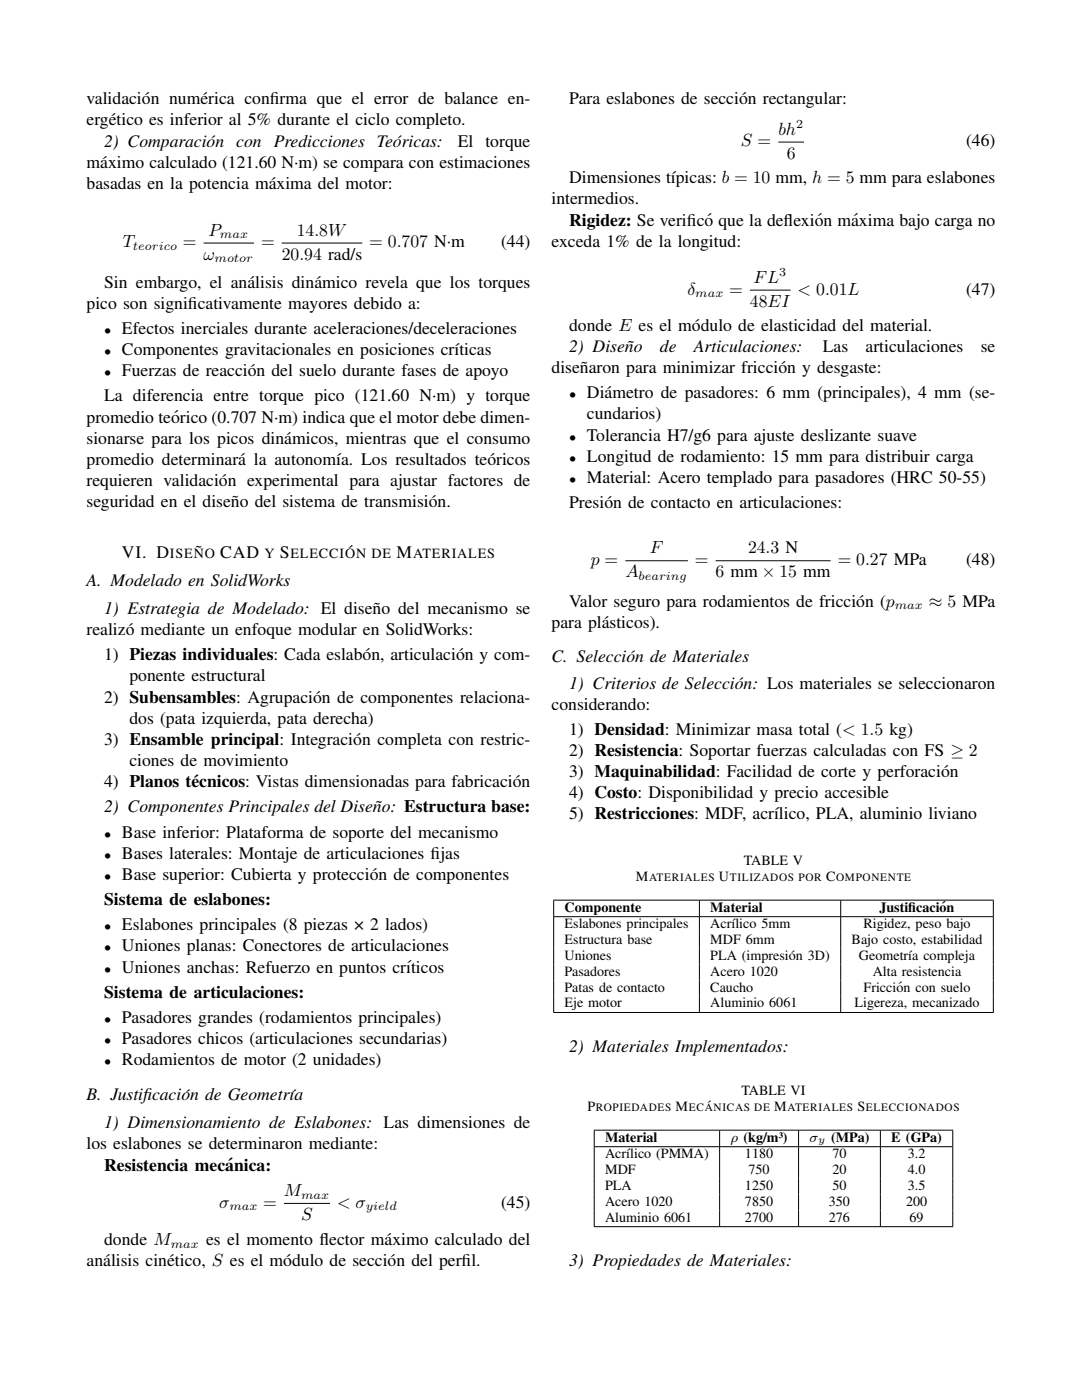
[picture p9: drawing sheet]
<svg xmlns="http://www.w3.org/2000/svg" width="216mm" height="279mm" viewBox="0 0 216 279" stroke-linecap="round" stroke-linejoin="round" font-family="sans-serif">
<defs><g id="words">
<g font-size="3.5">
<text x="17.3" y="20.8">validacion numerica conf</text>
<text x="28.6" y="20.8">´</text>
<text x="40.2" y="20.8">´</text>
<text x="53.8" y="20.8">irma que el error de balance en-</text>
<text x="113.6" y="20.8">Para eslabones de seccion rectangular:</text>
<text x="147.8" y="20.8">´</text>
<text x="17.3" y="25">ergetico es inferior al 5% durante el ciclo completo.</text>
<text x="20.8" y="29.3">2) Comparacion con Predicciones Teoricas:</text>
<text x="21.9" y="25">´</text>
<text x="41.5" y="29.3">´</text>
<text x="78.7" y="29.3">´</text>
<text x="91.3" y="29.3">El torque</text>
<text x="147.8" y="29.2">S =</text>
<text x="155.3" y="26.9">bh</text>
<text x="192.8" y="29.2">(46)</text>
<text x="17.3" y="33.5">maximo calculado (121.60 N·m) se compara con estimaciones</text>
<text x="20.2" y="33.5">´</text>
<text x="157" y="31.6">6</text>
<text x="17.3" y="37.7">basadas en la potencia maxima del motor:</text>
<text x="53.8" y="37.7">´</text>
<text x="110.1" y="40.8">intermedios.</text>
<text x="113.6" y="36.6">Dimensiones t´ıpicas: b = 10 mm, h = 5 mm para eslabones</text>
<text x="41.6" y="47">P</text>
<text x="59.2" y="47">14.8W</text>
<text x="113.6" y="45">Rigidez: Se verif ´</text>
<text x="137.1" y="45">ico que la def</text>
<text x="156.4" y="45">lexion maxima bajo carga no</text>
<text x="162.9" y="45">´</text>
<text x="170" y="45">´</text>
<text x="24.5" y="49.4">T</text>
<text x="36.5" y="49.4">=</text>
<text x="40.6" y="51.8">ω</text>
<text x="52.1" y="49.4">=</text>
<text x="56.2" y="51.8">20.94 rad/s</text>
<text x="73.7" y="49.4">= 0.707 N·m</text>
<text x="100" y="49.4">(44)</text>
<text x="110.1" y="49.2">exceda 1% de la longitud:</text>
<text x="20.8" y="57.4">Sin embargo, el analisis dinamico revela que los torques</text>
<text x="49.6" y="57.4">´</text>
<text x="62.9" y="57.4">´</text>
<text x="137.2" y="58.8">δ</text>
<text x="145.5" y="58.8">=</text>
<text x="150.3" y="56.4">FL</text>
<text x="159.2" y="58.8">&lt; 0.01L</text>
<text x="192.8" y="58.8">(47)</text>
<text x="17.3" y="61.6">pico son signif</text>
<text x="37.5" y="61.6">icativamente mayores debido a:</text>
<text x="149.6" y="61.2">48EI</text>
<text x="24.3" y="66.6">Efectos inerciales durante aceleraciones/deceleraciones</text>
<text x="24.3" y="70.9">Componentes gravitacionales en posiciones cr´ıticas</text>
<text x="113.6" y="66.1">donde E es el modulo de elasticidad del material.</text>
<text x="113.6" y="70.3">2) Diseno</text>
<text x="125" y="70.3">˜</text>
<text x="131.7" y="70.3">de</text>
<text x="138.4" y="66.1">´</text>
<text x="138.5" y="70.3">Articulaciones:</text>
<text x="164.2" y="70.3">Las</text>
<text x="172.7" y="70.3">articulaciones</text>
<text x="195.7" y="70.3">se</text>
<text x="24.3" y="75.1">Fuerzas de reaccion del suelo durante fases de apoyo</text>
<text x="49.7" y="75.1">´</text>
<text x="110.1" y="74.5">disenaron para minimizar friccion y desgaste:</text>
<text x="116" y="74.5">˜</text>
<text x="155.6" y="74.5">´</text>
<text x="20.8" y="80.1">La diferencia entre torque pico (121.60 N·m) y torque</text>
<text x="117.1" y="79.5">Diametro de pasadores: 6 mm (principales), 4 mm (se-</text>
<text x="117.1" y="83.7">cundarios)</text>
<text x="120.8" y="79.5">´</text>
<text x="17.3" y="88.5">sionarse para los picos dinamicos, mientras que el consumo</text>
<text x="17.3" y="84.3">promedio teorico (0.707 N·m) indica que el motor debe dimen-</text>
<text x="34.4" y="84.3">´</text>
<text x="56.9" y="88.5">´</text>
<text x="117.1" y="87.9">Tolerancia H7/g6 para ajuste deslizante suave</text>
<text x="17.3" y="92.8">promedio determinara la autonom´ıa. Los resultados teoricos</text>
<text x="47.7" y="92.7">´</text>
<text x="97.5" y="92.7">´</text>
<text x="117.1" y="92.1">Longitud de rodamiento: 15 mm para distribuir carga</text>
<text x="17.3" y="97">requieren validacion experimental para ajustar factores de</text>
<text x="17.3" y="101.2">seguridad en el diseno del sistema de transmision.</text>
<text x="44" y="97">´</text>
<text x="46.4" y="101.2">˜</text>
<text x="85.9" y="101.2">´</text>
<text x="113.6" y="101.3">Presion de contacto en articulaciones:</text>
<text x="117.1" y="96.4">Material: Acero templado para pasadores (HRC 50-55)</text>
<text x="120.9" y="101.3">´</text>
<text x="24.3" y="111.4">VI. D</text>
<text x="39.1" y="111.1">˜</text>
<text x="43.9" y="111.4">CAD</text>
<text x="55.8" y="111.4">S</text>
<text x="69.3" y="111.1">´</text>
<text x="79.1" y="111.4">M</text>
<text x="117.9" y="112.8">p =</text>
<text x="129.6" y="110.4">F</text>
<text x="138.7" y="112.8">=</text>
<text x="149.3" y="110.4">24.3 N</text>
<text x="167.2" y="112.8">= 0.27 MPa</text>
<text x="192.8" y="112.8">(48)</text>
<text x="17.3" y="117">A. Modelado en SolidWorks</text>
<text x="124.8" y="115.2">A</text>
<text x="142.8" y="115.2">6 mm × 15 mm</text>
<text x="20.8" y="122.5">1) Estrategia de Modelado: El diseno del mecanismo se</text>
<text x="74.6" y="122.5">˜</text>
<text x="110.1" y="125.3">para plasticos).</text>
<text x="113.6" y="121.1">Valor seguro para rodamientos de friccion (p</text>
<text x="120.3" y="125.3">´</text>
<text x="171.1" y="121.1">´</text>
<text x="185.3" y="121.1">≈ 5 MPa</text>
<text x="17.3" y="126.8">realizo mediante un enfoque modular en SolidWorks:</text>
<text x="20.8" y="131.8">1) Piezas individuales: Cada eslabon, articulacion y com-</text>
<text x="25.4" y="126.7">´</text>
<text x="72.6" y="131.8">´</text>
<text x="91.3" y="131.8">´</text>
<text x="25.8" y="136">ponente estructural</text>
<text x="110.1" y="132.1">C. Seleccion de Materiales</text>
<text x="113.6" y="137.4">1) Criterios de Seleccion: Los materiales se seleccionaron</text>
<text x="125.3" y="132.1">´</text>
<text x="146.9" y="137.5">´</text>
<text x="20.8" y="140.2">2) Subensambles: Agrupacion de componentes relaciona-</text>
<text x="62.8" y="140.2">´</text>
<text x="110.1" y="141.7">considerando:</text>
<text x="20.8" y="148.7">3) Ensamble principal: Integracion completa con restric-</text>
<text x="25.8" y="144.4">dos (pata izquierda, pata derecha)</text>
<text x="70.8" y="148.6">´</text>
<text x="113.6" y="146.6">1) Densidad: Minimizar masa total (&lt; 1.5 kg)</text>
<text x="25.8" y="152.9">ciones de movimiento</text>
<text x="113.6" y="150.8">2) Resistencia: Soportar fuerzas calculadas con FS ≥ 2</text>
<text x="113.6" y="155.1">3) Maquinabilidad: Facilidad de corte y perforacion</text>
<text x="188.1" y="155">´</text>
<text x="20.8" y="157.1">4) Planos tecnicos: Vistas dimensionadas para fabricacion</text>
<text x="38.4" y="157.1">´</text>
<text x="102.6" y="157.1">´</text>
<text x="113.6" y="159.3">4) Costo: Disponibilidad y precio accesible</text>
<text x="20.8" y="162.1">2) Componentes Principales del Diseno: Estructura base:</text>
<text x="24.3" y="167.2">Base inferior: Plataforma de soporte del mecanismo</text>
<text x="74.7" y="162.1">˜</text>
<text x="113.6" y="163.5">5) Restricciones: MDF, acr´ılico, PLA, aluminio liviano</text>
<text x="24.3" y="171.4">Bases laterales: Montaje de articulaciones f</text>
<text x="85.9" y="171.4">ijas</text>
<text x="24.3" y="175.6">Base superior: Cubierta y proteccion de componentes</text>
<text x="74.1" y="175.6">´</text>
<text x="20.8" y="180.6">Sistema de eslabones:</text>
<text x="24.3" y="185.7">Eslabones principales (8 piezas × 2 lados)</text>
<text x="24.3" y="189.9">Uniones planas: Conectores de articulaciones</text>
<text x="24.3" y="194.1">Uniones anchas: Refuerzo en puntos cr´ıticos</text>
<text x="20.8" y="199.1">Sistema de articulaciones:</text>
<text x="24.3" y="204.1">Pasadores grandes (rodamientos principales)</text>
<text x="24.3" y="208.4">Pasadores chicos (articulaciones secundarias)</text>
<text x="24.3" y="212.6">Rodamientos de motor (2 unidades)</text>
<text x="113.6" y="210">2) Materiales Implementados:</text>
<text x="17.3" y="219.6">B. Justif</text>
<text x="28.6" y="219.6">icacion de Geometr´ıa</text>
<text x="36.5" y="219.6">´</text>
<text x="20.8" y="225.1">1) Dimensionamiento de Eslabones: Las dimensiones de</text>
<text x="17.3" y="229.3">los eslabones se determinaron mediante:</text>
<text x="20.8" y="233.6">Resistencia mecanica:</text>
<text x="45.2" y="233.6">´</text>
<text x="56.7" y="238.7">M</text>
<text x="43.8" y="241">σ</text>
<text x="52.5" y="241">=</text>
<text x="60.1" y="243.5">S</text>
<text x="67.3" y="241">&lt; σ</text>
<text x="100" y="241">(45)</text>
<text x="20.8" y="248.5">donde M</text>
<text x="41.1" y="248.5">es el momento f</text>
<text x="63.7" y="248.5">lector maximo calculado del</text>
<text x="76.9" y="248.5">´</text>
<text x="17.3" y="252.7">analisis cinetico, S es el modulo de seccion del perf</text>
<text x="20.8" y="252.7">´</text>
<text x="33.5" y="252.7">´</text>
<text x="56.8" y="252.7">´</text>
<text x="77.6" y="252.7">´</text>
<text x="92.1" y="252.7">il.</text>
<text x="113.6" y="252.7">3) Propiedades de Materiales:</text>
</g>
<g font-size="2.8">
<text x="33.9" y="111.4">ISENO</text>
<text x="52.8" y="111.4">Y</text>
<text x="58" y="111.4">ELECCION DE</text>
<text x="82.4" y="111.4">ATERIALES</text>
<text x="148.4" y="172.7">TABLE V</text>
<text x="126.9" y="175.8">M</text>
<text x="143.5" y="175.8">U</text>
<text x="164.8" y="175.8">C</text>
<text x="112.7" y="181.9">Componente</text>
<text x="112.7" y="185.2">Eslabones principales</text>
<text x="141.7" y="181.9">Material</text>
<text x="141.7" y="185.2">Acr´ılico 5mm</text>
<text x="172.3" y="185.2">Rigidez, peso bajo</text>
<text x="175.5" y="181.9">Justif</text>
<text x="181.2" y="181.9">icacion</text>
<text x="187.7" y="181.9">´</text>
<text x="112.7" y="188.4">Estructura base</text>
<text x="112.7" y="191.6">Uniones</text>
<text x="141.7" y="188.4">MDF 6mm</text>
<text x="141.7" y="191.6">PLA (impresion 3D)</text>
<text x="157.6" y="191.5">´</text>
<text x="169.9" y="188.4">Bajo costo, estabilidad</text>
<text x="171.4" y="191.6">Geometr´ıa compleja</text>
<text x="112.7" y="194.7">Pasadores</text>
<text x="112.7" y="197.9">Patas de contacto</text>
<text x="141.7" y="194.7">Acero 1020</text>
<text x="141.7" y="197.9">Caucho</text>
<text x="172.3" y="197.9">Friccion con suelo</text>
<text x="174.1" y="194.7">Alta resistencia</text>
<text x="179.1" y="197.9">´</text>
<text x="112.7" y="201">Eje motor</text>
<text x="141.7" y="201">Aluminio 6061</text>
<text x="170.5" y="201">Ligereza, mecanizado</text>
<text x="117.2" y="221.8">P</text>
<text x="134.8" y="221.8">M</text>
<text x="141" y="221.5">´</text>
<text x="148" y="218.6">TABLE VI</text>
<text x="154.5" y="221.8">M</text>
<text x="171.1" y="221.8">S</text>
<text x="120.7" y="227.8">Material</text>
<text x="145.8" y="227.8">ρ (kg/m³)</text>
<text x="161.5" y="227.8">σ</text>
<text x="165.9" y="227.8">(MPa)</text>
<text x="177.9" y="227.8">E (GPa)</text>
<text x="120.7" y="231.1">Acr´ılico (PMMA)</text>
<text x="148.7" y="231.1">1180</text>
<text x="166.1" y="231.1">70</text>
<text x="181.1" y="231.1">3.2</text>
<text x="120.7" y="234.3">MDF</text>
<text x="120.7" y="237.5">PLA</text>
<text x="148.7" y="237.5">1250</text>
<text x="149.4" y="234.3">750</text>
<text x="166.1" y="234.3">20</text>
<text x="166.1" y="237.5">50</text>
<text x="181.1" y="234.3">4.0</text>
<text x="181.1" y="237.5">3.5</text>
<text x="120.7" y="240.6">Acero 1020</text>
<text x="120.7" y="243.8">Aluminio 6061</text>
<text x="148.7" y="240.6">7850</text>
<text x="148.7" y="243.8">2700</text>
<text x="165.4" y="240.6">350</text>
<text x="165.4" y="243.8">276</text>
<text x="180.8" y="240.6">200</text>
<text x="181.5" y="243.8">69</text>
</g>
<g font-size="2.5">
<text x="158.8" y="25.6">2</text>
<text x="43.9" y="47.5">max</text>
<text x="26.5" y="49.9">teorico</text>
<text x="42.8" y="52.3">motor</text>
<text x="138.7" y="59.3">max</text>
<text x="155.5" y="55.1">3</text>
<text x="20.8" y="66.6">•</text>
<text x="20.8" y="70.9">•</text>
<text x="20.8" y="75.1">•</text>
<text x="113.6" y="79.5">•</text>
<text x="113.6" y="87.9">•</text>
<text x="113.6" y="92.1">•</text>
<text x="113.6" y="96.4">•</text>
<text x="127.4" y="115.7">bearing</text>
<text x="178.5" y="121.6">max</text>
<text x="20.8" y="167.2">•</text>
<text x="20.8" y="171.4">•</text>
<text x="20.8" y="175.6">•</text>
<text x="20.8" y="185.7">•</text>
<text x="20.8" y="189.9">•</text>
<text x="20.8" y="194.1">•</text>
<text x="20.8" y="204.1">•</text>
<text x="20.8" y="208.4">•</text>
<text x="20.8" y="212.6">•</text>
<text x="60.1" y="239.2">max</text>
<text x="45.8" y="241.6">max</text>
<text x="73" y="241.6">yield</text>
<text x="34.1" y="249.1">max</text>
</g>
<g font-size="2.2">
<text x="129.5" y="175.8">ATERIALES</text>
<text x="145.6" y="175.8">TILIZADOS POR</text>
<text x="166.8" y="175.8">OMPONENTE</text>
<text x="118.9" y="221.8">ROPIEDADES</text>
<text x="137.5" y="221.8">ECANICAS DE</text>
<text x="157.1" y="221.8">ATERIALES</text>
<text x="172.8" y="221.8">ELECCIONADOS</text>
</g>
<text font-size="2.1" x="163.2" y="228.2">y</text>
</g></defs>
<g fill="none" stroke="#000" stroke-width=".2">
<path d="M155.3 28.4h5.1M40.6 48.5h10.1M56.2 48.5h16.1M149.6 57.9h8.2M124.8 111.9h12.5M142.8 111.9h23M110.4 179.6h87.9M110.5 179.7v3.2M139.6 179.7v3.2M167.8 179.7v3.2M198.2 179.7v3.2M110.4 182.9h87.9"/>
<path d="M110.5 183v19M139.6 183v19M167.8 183v19M198.2 183v19M110.4 202.1h87.9M118.5 225.5h71.7M118.5 228.9h71.7M118.6 225.6v3.2M118.6 228.9v15.8M143.6 225.6v3.2M143.6 228.9v15.8M159.3 225.6v3.2"/>
<path d="M159.3 228.9v15.8M175.7 225.6v3.2M175.7 228.9v15.8M190.1 225.6v3.2M190.1 228.9v15.8M56.7 240.2h9.2M118.5 244.8h71.7"/>
</g>
<use href="#words"/>
</svg>
